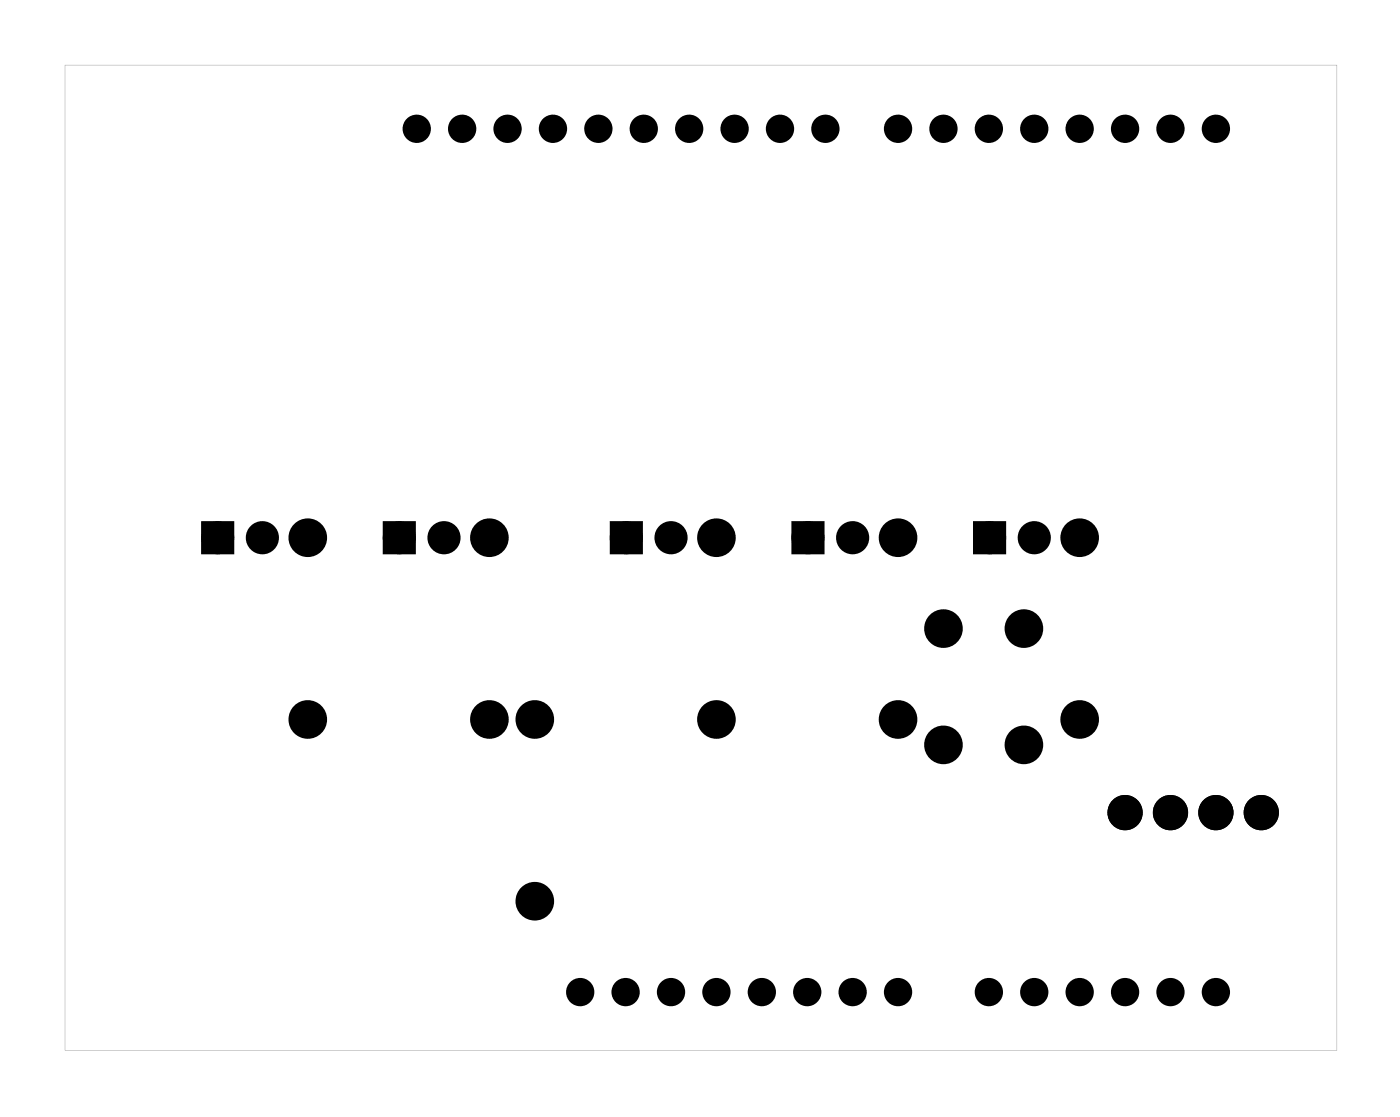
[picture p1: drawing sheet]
<svg xmlns="http://www.w3.org/2000/svg" width="78mm" height="62mm" viewBox="0 0 78 62" stroke-linecap="round" stroke-linejoin="round" font-family="sans-serif">
<g fill="#000">
<path d="M11.6 29.5h1.2v1.2h-1.2zM21.7 29.5h1.2v1.2h-1.2zM34.4 29.5h1.2v1.2h-1.2zM44.6 29.5h1.2v1.2h-1.2zM54.8 29.5h1.2v1.2h-1.2z"/>
<path d="M3.6 3.6h71.2v55.1h-71.2zM3.6 3.6v55.1h71.2v-55.1z"/>
</g>
<g fill="#000">
<circle cx="23.3" cy="7.2" r=".66"/>
<circle cx="25.9" cy="7.2" r=".66"/>
<circle cx="28.4" cy="7.2" r=".66"/>
<circle cx="30.9" cy="7.2" r=".66"/>
<circle cx="33.5" cy="7.2" r=".66"/>
<circle cx="36" cy="7.2" r=".66"/>
<circle cx="38.6" cy="7.2" r=".66"/>
<circle cx="41.1" cy="7.2" r=".66"/>
<circle cx="43.6" cy="7.2" r=".66"/>
<circle cx="46.2" cy="7.2" r=".66"/>
<circle cx="50.2" cy="7.2" r=".66"/>
<circle cx="52.8" cy="7.2" r=".66"/>
<circle cx="55.3" cy="7.2" r=".66"/>
<circle cx="57.9" cy="7.2" r=".66"/>
<circle cx="60.4" cy="7.2" r=".66"/>
<circle cx="62.9" cy="7.2" r=".66"/>
<circle cx="65.5" cy="7.2" r=".66"/>
<circle cx="68" cy="7.2" r=".66"/>
<circle cx="12.2" cy="30.1" r=".6"/>
<circle cx="14.7" cy="30.1" r=".6"/>
<circle cx="17.2" cy="30.1" r=".7"/>
<circle cx="22.3" cy="30.1" r=".6"/>
<circle cx="24.8" cy="30.1" r=".6"/>
<circle cx="27.4" cy="30.1" r=".7"/>
<circle cx="35" cy="30.1" r=".6"/>
<circle cx="37.5" cy="30.1" r=".6"/>
<circle cx="40.1" cy="30.1" r=".7"/>
<circle cx="45.2" cy="30.1" r=".6"/>
<circle cx="47.7" cy="30.1" r=".6"/>
<circle cx="50.2" cy="30.1" r=".7"/>
<circle cx="52.8" cy="35.1" r=".7"/>
<circle cx="55.4" cy="30.1" r=".6"/>
<circle cx="57.3" cy="35.1" r=".7"/>
<circle cx="57.9" cy="30.1" r=".6"/>
<circle cx="60.4" cy="30.1" r=".7"/>
<circle cx="17.2" cy="40.2" r=".7"/>
<circle cx="27.4" cy="40.2" r=".7"/>
<circle cx="29.9" cy="50.4" r=".7"/>
<circle cx="29.9" cy="40.2" r=".7"/>
<circle cx="32.5" cy="55.5" r=".66"/>
<circle cx="35" cy="55.5" r=".66"/>
<circle cx="37.5" cy="55.5" r=".66"/>
<circle cx="40.1" cy="55.5" r=".66"/>
<circle cx="40.1" cy="40.2" r=".7"/>
<circle cx="42.6" cy="55.5" r=".66"/>
<circle cx="45.2" cy="55.5" r=".66"/>
<circle cx="47.7" cy="55.5" r=".66"/>
<circle cx="50.2" cy="55.5" r=".66"/>
<circle cx="50.2" cy="40.2" r=".7"/>
<circle cx="52.8" cy="41.6" r=".7"/>
<circle cx="55.3" cy="55.5" r=".66"/>
<circle cx="57.3" cy="41.6" r=".7"/>
<circle cx="57.9" cy="55.5" r=".66"/>
<circle cx="60.4" cy="55.5" r=".66"/>
<circle cx="60.4" cy="40.2" r=".7"/>
<circle cx="62.9" cy="45.4" r=".6"/>
<circle cx="62.9" cy="55.5" r=".66"/>
<circle cx="65.5" cy="55.5" r=".66"/>
<circle cx="65.5" cy="45.4" r=".6"/>
<circle cx="68" cy="55.5" r=".66"/>
<circle cx="68" cy="45.4" r=".6"/>
<circle cx="70.6" cy="45.4" r=".6"/>
</g>
<g fill="none" stroke="#000" stroke-width=".25">
<circle cx="23.3" cy="7.2" r=".66"/>
<circle cx="25.9" cy="7.2" r=".66"/>
<circle cx="28.4" cy="7.2" r=".66"/>
<circle cx="30.9" cy="7.2" r=".66"/>
<circle cx="33.5" cy="7.2" r=".66"/>
<circle cx="36" cy="7.2" r=".66"/>
<circle cx="38.6" cy="7.2" r=".66"/>
<circle cx="41.1" cy="7.2" r=".66"/>
<circle cx="43.6" cy="7.2" r=".66"/>
<circle cx="46.2" cy="7.2" r=".66"/>
<circle cx="50.2" cy="7.2" r=".66"/>
<circle cx="52.8" cy="7.2" r=".66"/>
<circle cx="55.3" cy="7.2" r=".66"/>
<circle cx="57.9" cy="7.2" r=".66"/>
<circle cx="60.4" cy="7.2" r=".66"/>
<circle cx="62.9" cy="7.2" r=".66"/>
<circle cx="65.5" cy="7.2" r=".66"/>
<circle cx="68" cy="7.2" r=".66"/>
<circle cx="32.5" cy="55.5" r=".66"/>
<circle cx="35" cy="55.5" r=".66"/>
<circle cx="37.5" cy="55.5" r=".66"/>
<circle cx="40.1" cy="55.5" r=".66"/>
<circle cx="42.6" cy="55.5" r=".66"/>
<circle cx="45.2" cy="55.5" r=".66"/>
<circle cx="47.7" cy="55.5" r=".66"/>
<circle cx="50.2" cy="55.5" r=".66"/>
<circle cx="55.3" cy="55.5" r=".66"/>
<circle cx="57.9" cy="55.5" r=".66"/>
<circle cx="60.4" cy="55.5" r=".66"/>
<circle cx="62.9" cy="55.5" r=".66"/>
<circle cx="65.5" cy="55.5" r=".66"/>
<circle cx="68" cy="55.5" r=".66"/>
</g>
<g fill="none" stroke="#000" stroke-width=".76" stroke-linecap="butt">
<circle cx="17.2" cy="30.1" r=".7"/>
<circle cx="27.4" cy="30.1" r=".7"/>
<circle cx="40.1" cy="30.1" r=".7"/>
<circle cx="50.2" cy="30.1" r=".7"/>
<circle cx="52.8" cy="35.1" r=".7"/>
<circle cx="57.3" cy="35.1" r=".7"/>
<circle cx="60.4" cy="30.1" r=".7"/>
<circle cx="17.2" cy="40.2" r=".7"/>
<circle cx="27.4" cy="40.2" r=".7"/>
<circle cx="29.9" cy="40.2" r=".7"/>
<circle cx="29.9" cy="50.4" r=".7"/>
<circle cx="40.1" cy="40.2" r=".7"/>
<circle cx="50.2" cy="40.2" r=".7"/>
<circle cx="52.8" cy="41.6" r=".7"/>
<circle cx="57.3" cy="41.6" r=".7"/>
<circle cx="60.4" cy="40.2" r=".7"/>
<circle cx="62.9" cy="45.4" r=".6"/>
<circle cx="65.5" cy="45.4" r=".6"/>
<circle cx="68" cy="45.4" r=".6"/>
<circle cx="70.6" cy="45.4" r=".6"/>
</g>
<g fill="none" stroke="#000" stroke-width=".65" stroke-linecap="butt">
<path d="M11.6 29.5h1.2v1.2h-1.2zM21.7 29.5h1.2v1.2h-1.2zM34.4 29.5h1.2v1.2h-1.2zM44.6 29.5h1.2v1.2h-1.2zM54.8 29.5h1.2v1.2h-1.2z"/>
<circle cx="12.2" cy="30.1" r=".6"/>
<circle cx="14.7" cy="30.1" r=".6"/>
<circle cx="22.3" cy="30.1" r=".6"/>
<circle cx="24.8" cy="30.1" r=".6"/>
<circle cx="35" cy="30.1" r=".6"/>
<circle cx="37.5" cy="30.1" r=".6"/>
<circle cx="45.2" cy="30.1" r=".6"/>
<circle cx="47.7" cy="30.1" r=".6"/>
<circle cx="55.4" cy="30.1" r=".6"/>
<circle cx="57.9" cy="30.1" r=".6"/>
</g>
</svg>
